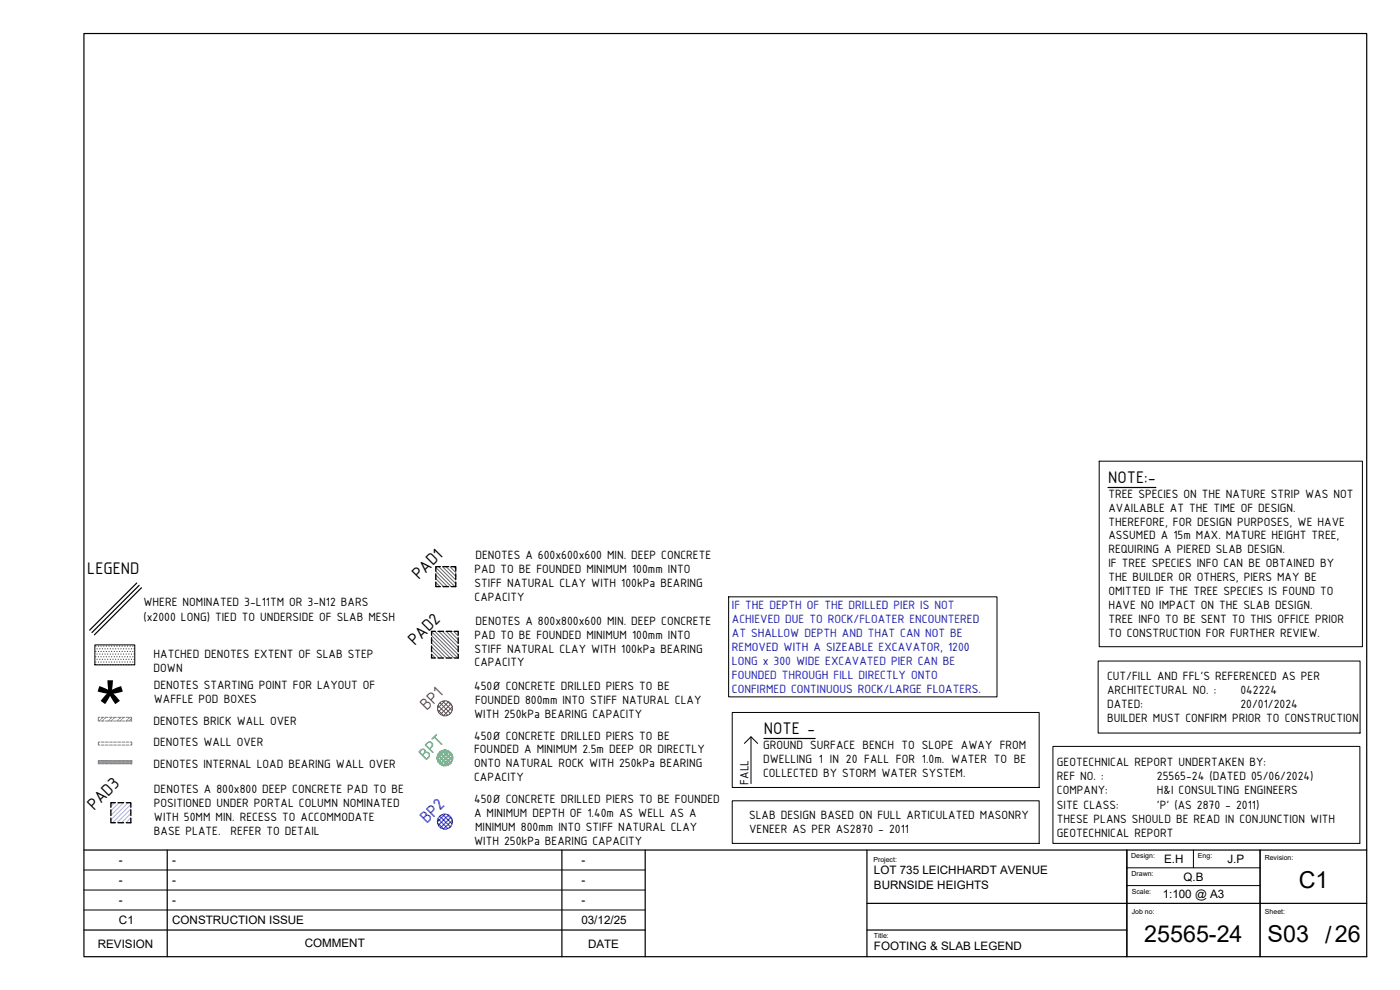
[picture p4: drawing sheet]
<svg xmlns="http://www.w3.org/2000/svg" width="420mm" height="297mm" viewBox="0 0 420 297" stroke-linecap="round" stroke-linejoin="round" font-family="sans-serif">
<defs><g id="words">
<text font-size="23.5" x="28.6" y="221.2">*</text>
<g font-size="7">
<text x="389.8" y="266.4">C1</text>
<text x="343.4" y="282.8">25565-24</text>
<text x="380.4" y="282.8">S03 /26</text>
</g>
<g font-size="5.4">
<text x="332.5" y="144.9">NOTE:-</text>
<text x="26.2" y="172.1">LEGEND</text>
<text x="125.7" y="174.1" transform="rotate(-45 125.7 174.1)">PAD1</text>
<text x="124.5" y="193.9" transform="rotate(-45 124.5 193.9)">PAD2</text>
<text x="229.3" y="220.2">NOTE -</text>
<text x="28.3" y="243.3" transform="rotate(-45 28.3 243.3)">PAD3</text>
</g>
<text font-size="5.4" fill="#dd3700" x="128.1" y="213.4" transform="rotate(-45 128.1 213.4)">BP1</text>
<text font-size="5.4" fill="#00dd37" x="127.8" y="228.2" transform="rotate(-45 127.8 228.2)">BPT</text>
<text font-size="5.4" fill="#0505e1" x="128.1" y="247.4" transform="rotate(-45 128.1 247.4)">BP2</text>
<g font-size="3.9">
<text x="332.6" y="149.4">TREE SPECIES ON THE NATURE STRIP WAS NOT</text>
<text x="332.6" y="153.6">AVAILABLE AT THE TIME OF DESIGN.</text>
<text x="332.6" y="157.7">THEREFORE, FOR DESIGN PURPOSES, WE HAVE</text>
<text x="332.6" y="161.9">ASSUMED A 15m MAX. MATURE HEIGHT TREE,</text>
<text x="142.7" y="167.8">DENOTES A 600x600x600 MIN. DEEP CONCRETE</text>
<text x="332.6" y="166">REQUIRING A PIERED SLAB DESIGN.</text>
<text x="142.5" y="172">PAD TO BE FOUNDED MINIMUM 100mm INTO</text>
<text x="332.6" y="170.2">IF TREE SPECIES INFO CAN BE OBTAINED BY</text>
<text x="142.5" y="176.2">STIFF NATURAL CLAY WITH 100kPa BEARING</text>
<text x="332.6" y="174.4">THE BUILDER OR OTHERS, PIERS MAY BE</text>
<text x="332.6" y="178.5">OMITTED IF THE TREE SPECIES IS FOUND TO</text>
<text x="43" y="181.9">WHERE NOMINATED 3-L11TM OR 3-N12 BARS</text>
<text x="142.5" y="180.3">CAPACITY</text>
<text x="332.6" y="182.7">HAVE NO IMPACT ON THE SLAB DESIGN.</text>
<text x="43" y="186.3">(x2000 LONG) TIED TO UNDERSIDE OF SLAB MESH</text>
<text x="142.5" y="191.6">PAD TO BE FOUNDED MINIMUM 100mm INTO</text>
<text x="142.7" y="187.5">DENOTES A 800x800x600 MIN. DEEP CONCRETE</text>
<text x="332.6" y="186.9">TREE INFO TO BE SENT TO THIS OFFICE PRIOR</text>
<text x="332.6" y="191">TO CONSTRUCTION FOR FURTHER REVIEW.</text>
<text x="46.1" y="197.4">HATCHED DENOTES EXTENT OF SLAB STEP</text>
<text x="142.5" y="195.8">STIFF NATURAL CLAY WITH 100kPa BEARING</text>
<text x="46.1" y="201.6">DOWN</text>
<text x="142.5" y="199.9">CAPACITY</text>
<text x="46.1" y="206.7">DENOTES STARTING POINT FOR LAYOUT OF</text>
<text x="142.3" y="207">450Ø CONCRETE DRILLED PIERS TO BE</text>
<text x="332.3" y="204.2">CUT/FILL AND FFL'S REFERENCED AS PER</text>
<text x="332.3" y="208.3">ARCHITECTURAL NO. :</text>
<text x="372.3" y="208.3">042224</text>
<text x="46.1" y="210.8">WAFFLE POD BOXES</text>
<text x="142.3" y="215.4">WITH 250kPa BEARING CAPACITY</text>
<text x="142.6" y="211.2">FOUNDED 800mm INTO STIFF NATURAL CLAY</text>
<text x="332.3" y="212.5">DATED:</text>
<text x="372.3" y="212.5">20/01/2024</text>
<text x="46" y="217.4">DENOTES BRICK WALL OVER</text>
<text x="142.3" y="221.9">450Ø CONCRETE DRILLED PIERS TO BE</text>
<text x="332.3" y="216.6">BUILDER MUST CONFIRM PRIOR TO CONSTRUCTION</text>
<text x="46.1" y="223.9">DENOTES WALL OVER</text>
<text x="142.3" y="226.1">FOUNDED A MINIMUM 2.5m DEEP OR DIRECTLY</text>
<text x="229" y="224.7">GROUND SURFACE BENCH TO SLOPE AWAY FROM</text>
<text x="46.1" y="230.4">DENOTES INTERNAL LOAD BEARING WALL OVER</text>
<text x="142.3" y="230.2">ONTO NATURAL ROCK WITH 250kPa BEARING</text>
<text x="229" y="228.8">DWELLING 1 IN 20 FALL FOR 1.0m. WATER TO BE</text>
<text x="229" y="233">COLLECTED BY STORM WATER SYSTEM.</text>
<text x="317.2" y="229.8">GEOTECHNICAL REPORT UNDERTAKEN BY:</text>
<text x="46.2" y="238">DENOTES A 800x800 DEEP CONCRETE PAD TO BE</text>
<text x="142.3" y="234.4">CAPACITY</text>
<text x="224.7" y="235.5" transform="rotate(-90 224.7 235.5)">FALL</text>
<text x="317.2" y="234.2">REF NO. :</text>
<text x="317.2" y="238.3">COMPANY:</text>
<text x="347.2" y="234.2">25565-24 (DATED 05/06/2024)</text>
<text x="347.2" y="238.3">H&amp;I CONSULTING ENGINEERS</text>
<text x="46.2" y="242.2">POSITIONED UNDER PORTAL COLUMN NOMINATED</text>
<text x="142.3" y="241">450Ø CONCRETE DRILLED PIERS TO BE FOUNDED</text>
<text x="142.3" y="245.2">A MINIMUM DEPTH OF 1.40m AS WELL AS A</text>
<text x="224.8" y="245.7">SLAB DESIGN BASED ON FULL ARTICULATED MASONRY</text>
<text x="317.2" y="242.8">SITE CLASS:</text>
<text x="347.2" y="242.8">'P' (AS 2870 - 2011)</text>
<text x="46.2" y="246.3">WITH 50MM MIN. RECESS TO ACCOMMODATE</text>
<text x="46.2" y="250.5">BASE PLATE.</text>
<text x="69.2" y="250.5">REFER TO DETAIL</text>
<text x="142.6" y="249.4">MINIMUM 800mm INTO STIFF NATURAL CLAY</text>
<text x="224.8" y="249.9">VENEER AS PER AS2870 - 2011</text>
<text x="317.2" y="246.9">THESE PLANS SHOULD BE READ IN CONJUNCTION WITH</text>
<text x="317.2" y="251.1">GEOTECHNICAL REPORT</text>
<text x="142.3" y="253.5">WITH 250kPa BEARING CAPACITY</text>
</g>
<g font-size="3.9" fill="#0000b8">
<text x="219.7" y="182.8">IF THE DEPTH OF THE DRILLED PIER IS NOT</text>
<text x="219.7" y="187">ACHIEVED DUE TO ROCK/FLOATER ENCOUNTERED</text>
<text x="219.7" y="191.2">AT SHALLOW DEPTH AND THAT CAN NOT BE</text>
<text x="219.7" y="195.3">REMOVED WITH A SIZEABLE EXCAVATOR, 1200</text>
<text x="219.7" y="199.5">LONG x 300 WIDE EXCAVATED PIER CAN BE</text>
<text x="219.7" y="203.7">FOUNDED THROUGH FILL DIRECTLY ONTO</text>
<text x="219.7" y="207.8">CONFIRMED CONTINUOUS ROCK/LARGE FLOATERS.</text>
</g>
<g font-size="3.5">
<text x="35.7" y="259.3">-</text>
<text x="51.7" y="259.3">-</text>
<text x="174.5" y="259.3">-</text>
<text x="262.3" y="262.3">LOT 735 LEICHHARDT AVENUE</text>
<text x="349.4" y="258.9">E.H</text>
<text x="368.3" y="258.9">J.P</text>
<text x="35.7" y="265.3">-</text>
<text x="51.7" y="265.3">-</text>
<text x="174.5" y="265.3">-</text>
<text x="262.3" y="266.7">BURNSIDE HEIGHTS</text>
<text x="348.9" y="269.6">1:100 @ A3</text>
<text x="355.2" y="264.2">Q.B</text>
<text x="35.7" y="271.3">-</text>
<text x="51.7" y="271.3">-</text>
<text x="174.5" y="271.3">-</text>
<text x="35.7" y="277.3">C1</text>
<text x="51.7" y="277.3">CONSTRUCTION ISSUE</text>
<text x="174.5" y="277.3">03/12/25</text>
<text x="29.3" y="284.3">REVISION</text>
<text x="91.4" y="284.3">COMMENT</text>
<text x="176.5" y="284.3">DATE</text>
<text x="262.3" y="285">FOOTING &amp; SLAB LEGEND</text>
</g>
<g font-size="2.1">
<text x="339.5" y="257.5">Design:</text>
<text x="359.5" y="257.5">Eng:</text>
<text x="262.1" y="258.6">Project:</text>
<text x="339.6" y="262.8">Drawn:</text>
<text x="379.6" y="258.1">Revision:</text>
<text x="339.7" y="268.1">Scale:</text>
<text x="339.7" y="274.1">Job no:</text>
<text x="379.6" y="274.1">Sheet:</text>
<text x="262.2" y="281.4">Title:</text>
</g>
</g></defs>
<!-- layer: 000 HI Plan re-entrants -->
<path d="M41 174.9l-14.1 14.2M41.8 175.6l-14.2 14.2M42.5 176.3l-14.2 14.2" fill="none" stroke="#000" stroke-width=".36"/>
<!-- layer: 000 HI Text 2.5 Plan -->
<path d="M218.7 179.1h80.5v30h-80.5zM329.6 198.3h78.6v21.6h-78.6zM219.8 213.8h92.1v22.5h-92.1zM316 224h92.1v29.1h-92.1zM219.8 240.3h92.1v12.8h-92.1z" fill="none" stroke="#000" stroke-width=".3"/>
<path d="M229.3 221.6h15.3" fill="none" stroke="#000" stroke-width=".36"/>
<!-- layer: 0 -->
<path d="M329.9 138.4h79v55.6h-79zM223.4 223.1l2-2 2 2M225.4 221.1v14" fill="none" stroke="#000" stroke-width=".3"/>
<!-- layer: 000 HI Hatch Plan LBWALL -->
<path d="M29.5 228.2l10 .9v-.9zM29.5 228.2l10 .9h-10z" fill="#999" stroke="#999" stroke-width=".3"/>
<!-- layer: 000 HI Plan walls over -->
<g fill="none" stroke="#828282" stroke-width=".3">
<path d="M30 228.2h-.5v.9h.5M30 222.7h-.5v.8h.5M30.4 229.1h.8M30.4 223.5h.8M30.4 228.2h.8M30.4 222.7h.8M31.6 229.1h.9M31.6 223.5h.9M31.6 228.2h.9M31.6 222.7h.9M32.9 228.2h.8M32.9 222.7h.8"/>
<path d="M32.9 229.1h.8M32.9 223.5h.8M34.1 229.1h.8M34.1 223.5h.8M34.1 228.2h.8M34.1 222.7h.8M35.3 229.1h.9M35.3 223.5h.9M35.3 228.2h.9M35.3 222.7h.9M36.6 229.1h.8M36.6 223.5h.8"/>
<path d="M36.6 228.2h.8M36.6 222.7h.8M37.8 229.1h.9M37.8 223.5h.9M37.8 228.2h.9M37.8 222.7h.9M39.1 228.2h.4v.9h-.4M39.1 222.7h.4v.8h-.4"/>
</g>
<!-- layer: 000 HI Hatch Plan Brick DS -->
<g fill="none" stroke="#828282" stroke-width=".3">
<path d="M30.2 215.9l-.4 .4M30.9 215.2l-.4 .5M31.1 215.9l-.4 .4M31.8 215.2l-.4 .5M32.9 215.9l-.4 .4M33.6 215.2l-.5 .5M33.8 215.9l-.4 .4M34.5 215.2l-.4 .5M35.6 215.9l-.4 .4M36.3 215.2l-.4 .5M36.5 215.9l-.4 .4M37.1 215.2l-.4 .5"/>
<path d="M38.3 215.9l-.5 .4M38.9 215.2l-.4 .5M39.5 215.6l-.7 .7"/>
</g>
<!-- layer: 000 HI Plan walls under SS -->
<g fill="none" stroke="#828282" stroke-width=".3">
<path d="M30 215.2h-.5v1.1h.5M30.4 215.2h.8M30.4 216.3h.8M31.6 215.2h.8M31.6 216.3h.8M32.9 215.2h.8M32.9 216.3h.8M34.1 215.2h.8M34.1 216.3h.8M35.3 215.2h.9M35.3 216.3h.9M36.6 215.2h.8"/>
<path d="M36.6 216.3h.8M37.8 215.2h.9M37.8 216.3h.9M39.1 215.2h.4v1.1h-.4"/>
</g>
<!-- layer: 000 HI Plan Pier Tree -->
<g fill="none" stroke="#00dd37" stroke-width=".51">
<path d="M131.3 227.8l1.9 1.9M131.4 226.6l3 2.9M132 225.8l3.2 3.1M132.9 225.3l2.8 2.8M133.5 225.2l-2.2 2.2M134.2 225.3l1.5 1.4M134.6 225.5l-3 3M135.3 228.8l-.4 .4M135.3 226.1l-3.1 3.1M135.7 227l-2.6 2.6"/>
<circle cx="133.5" cy="227.4" r="2.25"/>
</g>
<!-- layer: 000 HI Plan Pier Screw -->
<g fill="none" stroke="#dd3700" stroke-width=".3">
<path d="M131.3 212.9l1.9 1.9M131.4 211.7l3 2.9M132 210.9l3.2 3.2M132.9 210.4l2.8 2.8M133.5 210.3l-2.2 2.2M134.2 210.4l1.5 1.4M134.6 210.6l-3 3M135.3 213.9l-.4 .4M135.3 211.2l-3.1 3.1M135.7 212.1l-2.6 2.6"/>
<circle cx="133.5" cy="212.5" r="2.25"/>
</g>
<!-- layer: 0 -->
<path d="M332.5 146.3h14.4" fill="none" stroke="#000" stroke-width=".36"/>
<!-- layer: 000 HI Plan Pier Screw -->
<path d="M34.4 240.8l-1.1 1.2M35.8 240.8l-2.5 2.5M37.1 240.8l-3.8 3.9M38.4 240.8l-5.1 5.2M39.3 245.4l-1.5 1.5M39.3 242.7l-4.2 4.2M39.3 244.1l-2.8 2.8M39.3 241.3l-5.5 5.6M39.3 246.7l-.1 .2" fill="none" stroke="#6edddd" stroke-width=".3"/>
<!-- layer: 000 HI Plan Pad footing -->
<g fill="none" stroke="#000" stroke-width=".4">
<path d="M130.8 174.7v1.3h1.3M130.8 172.2v1.6M132.1 170h-1.3v1.4M132.9 170h1.7M132.9 176h1.7M135.4 170h1.4v1.4M136.8 172.2v1.6M136.8 174.7v1.3h-1.4M129.5 196.3v1.1h1.1M129.5 191.4v1.6M129.5 193.8v1.7M130.6 189.4h-1.1v1.1"/>
<path d="M131.4 197.4h1.7M131.4 189.4h1.7M133.9 189.4h1.7M133.9 197.4h1.7M136.4 189.4h1.1v1.1M137.5 191.4v1.6M137.5 193.8v1.7M137.5 196.3v1.1h-1.1M33.3 245.5v1.4h1.3M33.3 243v1.7M34.6 240.8h-1.3v1.4M35.4 246.9h1.7"/>
<path d="M35.4 240.8h1.7M37.9 240.8h1.4v1.4M39.3 243v1.7M39.3 245.5v1.4h-1.4"/>
</g>
<!-- layer: 000 HI Plan Pier AOR -->
<g fill="none" stroke="#0505e1" stroke-width=".3">
<path d="M131.3 246.9l1.9 1.9M131.4 245.7l3 2.9M132 244.9l3.2 3.2M132.9 244.4l2.8 2.8M133.5 244.3l-2.2 2.3M134.2 244.4l1.5 1.5M134.6 244.6l-3 3M135.3 247.9l-.4 .4M135.3 245.2l-3.1 3.2M135.7 246.1l-2.6 2.7"/>
<circle cx="133.5" cy="246.5" r="2.25"/>
</g>
<!-- layer: 000 HI Plan step hatch -->
<g fill="#000" stroke="#000" stroke-width=".3">
<circle cx="28.7" cy="198.6" r=".04"/>
<circle cx="28.7" cy="197" r=".04"/>
<circle cx="28.7" cy="195.5" r=".04"/>
<circle cx="29.1" cy="196.2" r=".04"/>
<circle cx="29.1" cy="199.4" r=".04"/>
<circle cx="29.9" cy="199.4" r=".04"/>
<circle cx="30.3" cy="197" r=".04"/>
<circle cx="30.3" cy="193.9" r=".04"/>
<circle cx="30.3" cy="195.5" r=".04"/>
<circle cx="30.7" cy="196.2" r=".04"/>
<circle cx="30.7" cy="197.8" r=".04"/>
<circle cx="30.7" cy="199.4" r=".04"/>
<circle cx="31.5" cy="194.7" r=".04"/>
<circle cx="31.5" cy="199.4" r=".04"/>
<circle cx="31.5" cy="197.8" r=".04"/>
<circle cx="31.9" cy="197" r=".04"/>
<circle cx="31.9" cy="193.9" r=".04"/>
<circle cx="32.3" cy="196.2" r=".04"/>
<circle cx="32.3" cy="199.4" r=".04"/>
<circle cx="32.3" cy="197.8" r=".04"/>
<circle cx="32.7" cy="197" r=".04"/>
<circle cx="32.7" cy="193.9" r=".04"/>
<circle cx="33.1" cy="199.4" r=".04"/>
<circle cx="33.5" cy="197" r=".04"/>
<circle cx="33.5" cy="193.9" r=".04"/>
<circle cx="33.5" cy="195.5" r=".04"/>
<circle cx="34.3" cy="195.5" r=".04"/>
<circle cx="34.7" cy="194.7" r=".04"/>
<circle cx="35.1" cy="193.9" r=".04"/>
<circle cx="35.1" cy="197" r=".04"/>
<circle cx="35.1" cy="195.5" r=".04"/>
<circle cx="35.5" cy="197.8" r=".04"/>
<circle cx="35.9" cy="197" r=".04"/>
<circle cx="35.9" cy="193.9" r=".04"/>
<circle cx="36.3" cy="196.2" r=".04"/>
<circle cx="36.3" cy="194.7" r=".04"/>
<circle cx="36.3" cy="199.4" r=".04"/>
<circle cx="36.3" cy="197.8" r=".04"/>
<circle cx="36.7" cy="193.9" r=".04"/>
<circle cx="36.7" cy="197" r=".04"/>
<circle cx="37.5" cy="193.9" r=".04"/>
<circle cx="37.5" cy="195.5" r=".04"/>
<circle cx="37.5" cy="197" r=".04"/>
<circle cx="37.9" cy="199.4" r=".04"/>
<circle cx="38.3" cy="197" r=".04"/>
<circle cx="38.3" cy="193.9" r=".04"/>
<circle cx="38.3" cy="195.5" r=".04"/>
<circle cx="38.7" cy="199.4" r=".04"/>
<circle cx="38.7" cy="197.8" r=".04"/>
<circle cx="39.1" cy="197" r=".04"/>
<circle cx="39.1" cy="193.9" r=".04"/>
<circle cx="39.1" cy="195.5" r=".04"/>
<circle cx="39.5" cy="199.4" r=".04"/>
<circle cx="39.9" cy="197" r=".04"/>
<circle cx="39.9" cy="193.9" r=".04"/>
<circle cx="39.9" cy="195.5" r=".04"/>
<circle cx="40.3" cy="196.2" r=".04"/>
<circle cx="40.3" cy="199.4" r=".04"/>
<circle cx="40.3" cy="197.8" r=".04"/>
</g>
<path d="M28.5 193.5h11.9v6h-11.9z" fill="none" stroke="#000" stroke-width=".3"/>
<!-- layer: 000 HI Plan Pier Screw -->
<g fill="none" stroke="#666" stroke-width=".3">
<path d="M130.8 174.8l1.2 1.2M130.8 175.9l.1 .1M130.8 170.3l5.7 5.7M130.8 171.4l4.6 4.6M130.8 172.5l3.5 3.5M130.8 173.6l2.4 2.4M131.7 170l5.1 5.1M132.8 170l4 4M133.9 170l2.9 2.9M135 170l1.8 1.8M136.1 170l.7 .7M129.5 190.7l6.8 6.7"/>
<path d="M129.5 191.8l5.6 5.6M129.5 192.9l4.5 4.5M129.5 194l3.4 3.4M129.5 195.2l2.3 2.2M129.5 196.3l1.2 1.1M129.5 197.4h.1M129.5 189.6l7.9 7.8M130.5 189.4l7 7M131.7 189.4l5.8 5.9M132.8 189.4l4.7 4.8M133.9 189.4l3.6 3.7M135 189.4l2.5 2.5"/>
<path d="M136.1 189.4l1.4 1.4M137.3 189.4l.2 .3"/>
</g>
<!-- layer: 000 HI Title Block -->
<path d="M25.2 10.1h385v276.9h-385zM25.2 255h385M50.2 255v32M168.6 255v32M193.6 255v32M260.2 255v32M338.2 255v32M378.2 255v32M25.2 279h168.4M260.2 271h150M260.2 279h78" fill="none" stroke="#000" stroke-width=".36"/>
<!-- layer: 000 HI Title block minor -->
<path d="M358.2 255v5.4M25.2 261h168.4M25.2 267h168.4M25.2 273h168.4M338.2 260.4h40M338.2 265.7h40" fill="none" stroke="#000" stroke-width=".3"/>
<!-- layer: HI Title Block -->
<path d="M378.2 255v32" fill="none" stroke="#000" stroke-width=".3"/>
<use href="#words"/>
</svg>
